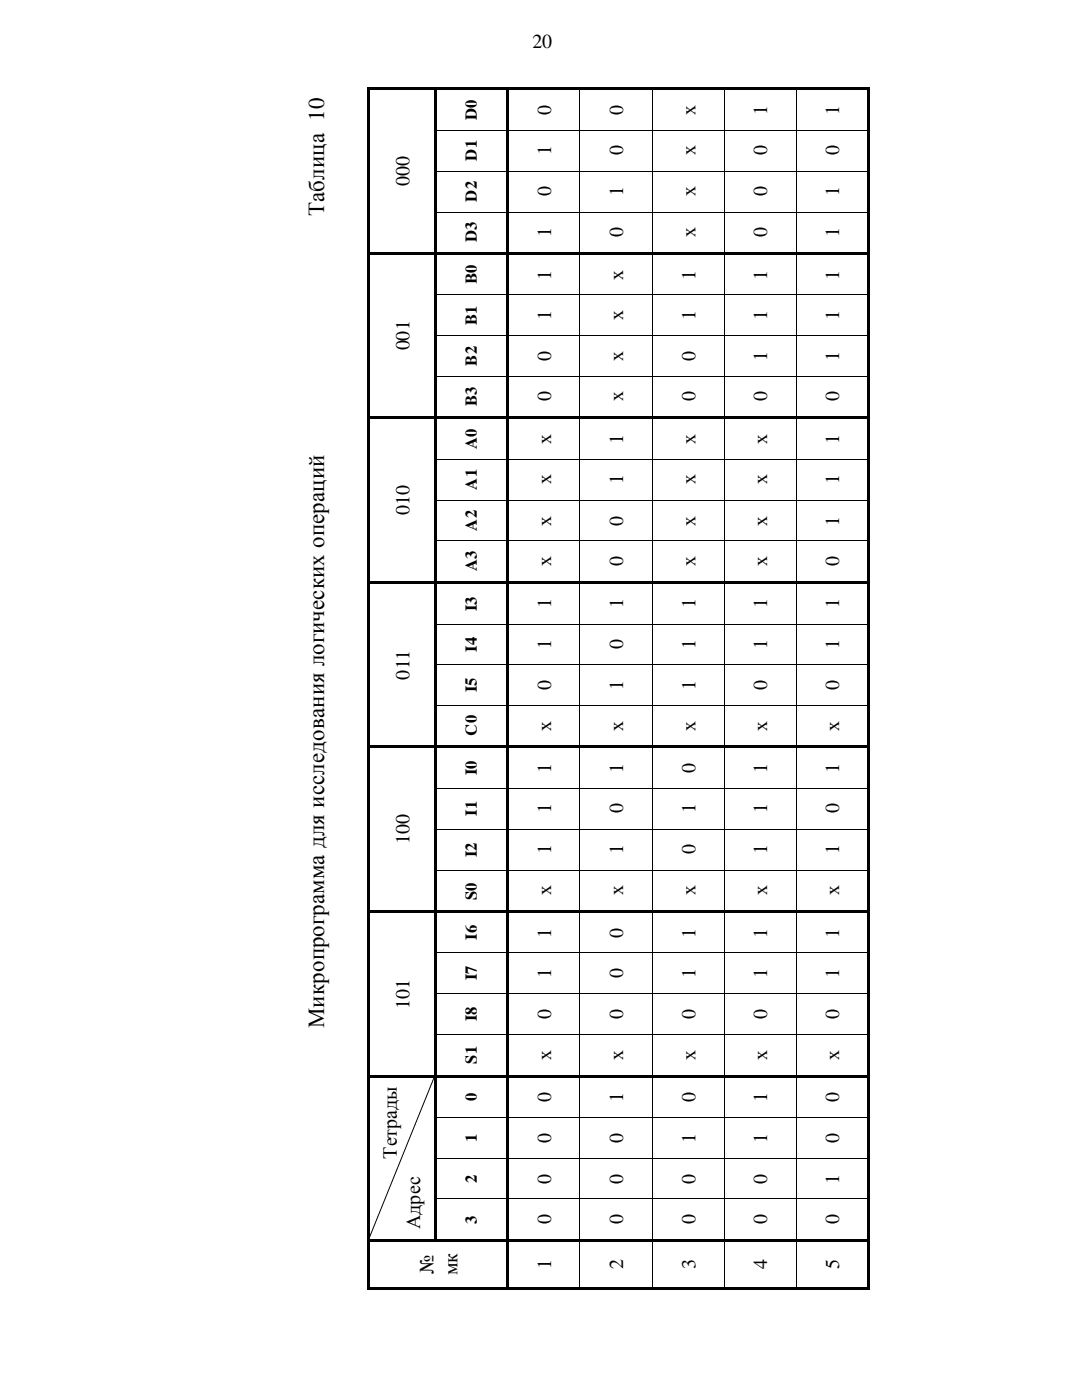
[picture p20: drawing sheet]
<svg xmlns="http://www.w3.org/2000/svg" width="216mm" height="279mm" viewBox="0 0 216 279" stroke-linecap="round" stroke-linejoin="round" font-family="sans-serif">
<defs><g id="words">
<g font-size="4.6">
<text x="64.7" y="43.1" transform="rotate(-90 64.7 43.1)">Таблица 10</text>
<text x="64.7" y="205.2" transform="rotate(-90 64.7 205.2)">Микропрограммадля исследования логических операций</text>
</g>
<g font-size="4">
<text x="106.3" y="9.7">20</text>
<text x="110" y="22.9" transform="rotate(-90 110 22.9)">0</text>
<text x="124.4" y="22.9" transform="rotate(-90 124.4 22.9)">0</text>
<text x="138.8" y="22.9" transform="rotate(-90 138.8 22.9)">х</text>
<text x="153.1" y="22.9" transform="rotate(-90 153.1 22.9)">1</text>
<text x="167.5" y="22.9" transform="rotate(-90 167.5 22.9)">1</text>
<text x="110" y="31" transform="rotate(-90 110 31)">1</text>
<text x="124.4" y="31" transform="rotate(-90 124.4 31)">0</text>
<text x="138.8" y="31" transform="rotate(-90 138.8 31)">х</text>
<text x="153.1" y="31" transform="rotate(-90 153.1 31)">0</text>
<text x="167.5" y="31" transform="rotate(-90 167.5 31)">0</text>
<text x="81.7" y="37.1" transform="rotate(-90 81.7 37.1)">000</text>
<text x="110" y="39.2" transform="rotate(-90 110 39.2)">0</text>
<text x="124.4" y="39.2" transform="rotate(-90 124.4 39.2)">1</text>
<text x="138.8" y="39.2" transform="rotate(-90 138.8 39.2)">х</text>
<text x="153.1" y="39.2" transform="rotate(-90 153.1 39.2)">0</text>
<text x="167.5" y="39.2" transform="rotate(-90 167.5 39.2)">1</text>
<text x="110" y="47.3" transform="rotate(-90 110 47.3)">1</text>
<text x="124.4" y="47.3" transform="rotate(-90 124.4 47.3)">0</text>
<text x="138.8" y="47.3" transform="rotate(-90 138.8 47.3)">х</text>
<text x="153.1" y="47.3" transform="rotate(-90 153.1 47.3)">0</text>
<text x="167.5" y="47.3" transform="rotate(-90 167.5 47.3)">1</text>
<text x="110" y="55.8" transform="rotate(-90 110 55.8)">1</text>
<text x="124.4" y="55.8" transform="rotate(-90 124.4 55.8)">х</text>
<text x="138.8" y="55.8" transform="rotate(-90 138.8 55.8)">1</text>
<text x="153.1" y="55.8" transform="rotate(-90 153.1 55.8)">1</text>
<text x="167.5" y="55.8" transform="rotate(-90 167.5 55.8)">1</text>
<text x="110" y="63.9" transform="rotate(-90 110 63.9)">1</text>
<text x="124.4" y="63.9" transform="rotate(-90 124.4 63.9)">х</text>
<text x="138.8" y="63.9" transform="rotate(-90 138.8 63.9)">1</text>
<text x="153.1" y="63.9" transform="rotate(-90 153.1 63.9)">1</text>
<text x="167.5" y="63.9" transform="rotate(-90 167.5 63.9)">1</text>
<text x="81.7" y="69.9" transform="rotate(-90 81.7 69.9)">001</text>
<text x="110" y="72.1" transform="rotate(-90 110 72.1)">0</text>
<text x="124.4" y="72.1" transform="rotate(-90 124.4 72.1)">х</text>
<text x="138.8" y="72.1" transform="rotate(-90 138.8 72.1)">0</text>
<text x="153.1" y="72.1" transform="rotate(-90 153.1 72.1)">1</text>
<text x="167.5" y="72.1" transform="rotate(-90 167.5 72.1)">1</text>
<text x="110" y="80.1" transform="rotate(-90 110 80.1)">0</text>
<text x="124.4" y="80.1" transform="rotate(-90 124.4 80.1)">х</text>
<text x="138.8" y="80.1" transform="rotate(-90 138.8 80.1)">0</text>
<text x="153.1" y="80.1" transform="rotate(-90 153.1 80.1)">0</text>
<text x="167.5" y="80.1" transform="rotate(-90 167.5 80.1)">0</text>
<text x="110" y="88.6" transform="rotate(-90 110 88.6)">х</text>
<text x="124.4" y="88.6" transform="rotate(-90 124.4 88.6)">1</text>
<text x="138.8" y="88.6" transform="rotate(-90 138.8 88.6)">х</text>
<text x="153.1" y="88.6" transform="rotate(-90 153.1 88.6)">х</text>
<text x="167.5" y="88.6" transform="rotate(-90 167.5 88.6)">1</text>
<text x="110" y="96.7" transform="rotate(-90 110 96.7)">х</text>
<text x="124.4" y="96.7" transform="rotate(-90 124.4 96.7)">1</text>
<text x="138.8" y="96.7" transform="rotate(-90 138.8 96.7)">х</text>
<text x="153.1" y="96.7" transform="rotate(-90 153.1 96.7)">х</text>
<text x="167.5" y="96.7" transform="rotate(-90 167.5 96.7)">1</text>
<text x="81.7" y="102.7" transform="rotate(-90 81.7 102.7)">010</text>
<text x="110" y="104.9" transform="rotate(-90 110 104.9)">х</text>
<text x="124.4" y="104.9" transform="rotate(-90 124.4 104.9)">0</text>
<text x="138.8" y="104.9" transform="rotate(-90 138.8 104.9)">х</text>
<text x="153.1" y="104.9" transform="rotate(-90 153.1 104.9)">х</text>
<text x="167.5" y="104.9" transform="rotate(-90 167.5 104.9)">1</text>
<text x="110" y="113" transform="rotate(-90 110 113)">х</text>
<text x="124.4" y="113" transform="rotate(-90 124.4 113)">0</text>
<text x="138.8" y="113" transform="rotate(-90 138.8 113)">х</text>
<text x="153.1" y="113" transform="rotate(-90 153.1 113)">х</text>
<text x="167.5" y="113" transform="rotate(-90 167.5 113)">0</text>
<text x="110" y="121.4" transform="rotate(-90 110 121.4)">1</text>
<text x="124.4" y="121.4" transform="rotate(-90 124.4 121.4)">1</text>
<text x="138.8" y="121.4" transform="rotate(-90 138.8 121.4)">1</text>
<text x="153.1" y="121.4" transform="rotate(-90 153.1 121.4)">1</text>
<text x="167.5" y="121.4" transform="rotate(-90 167.5 121.4)">1</text>
<text x="110" y="129.5" transform="rotate(-90 110 129.5)">1</text>
<text x="124.4" y="129.5" transform="rotate(-90 124.4 129.5)">0</text>
<text x="138.8" y="129.5" transform="rotate(-90 138.8 129.5)">1</text>
<text x="153.1" y="129.5" transform="rotate(-90 153.1 129.5)">1</text>
<text x="167.5" y="129.5" transform="rotate(-90 167.5 129.5)">1</text>
<text x="81.7" y="135.6" transform="rotate(-90 81.7 135.6)">011</text>
<text x="110" y="137.7" transform="rotate(-90 110 137.7)">0</text>
<text x="124.4" y="137.7" transform="rotate(-90 124.4 137.7)">1</text>
<text x="138.8" y="137.7" transform="rotate(-90 138.8 137.7)">1</text>
<text x="153.1" y="137.7" transform="rotate(-90 153.1 137.7)">0</text>
<text x="167.5" y="137.7" transform="rotate(-90 167.5 137.7)">0</text>
<text x="110" y="145.8" transform="rotate(-90 110 145.8)">х</text>
<text x="124.4" y="145.8" transform="rotate(-90 124.4 145.8)">х</text>
<text x="138.8" y="145.8" transform="rotate(-90 138.8 145.8)">х</text>
<text x="153.1" y="145.8" transform="rotate(-90 153.1 145.8)">х</text>
<text x="167.5" y="145.8" transform="rotate(-90 167.5 145.8)">х</text>
<text x="110" y="154.3" transform="rotate(-90 110 154.3)">1</text>
<text x="124.4" y="154.3" transform="rotate(-90 124.4 154.3)">1</text>
<text x="138.8" y="154.3" transform="rotate(-90 138.8 154.3)">0</text>
<text x="153.1" y="154.3" transform="rotate(-90 153.1 154.3)">1</text>
<text x="167.5" y="154.3" transform="rotate(-90 167.5 154.3)">1</text>
<text x="110" y="162.3" transform="rotate(-90 110 162.3)">1</text>
<text x="124.4" y="162.3" transform="rotate(-90 124.4 162.3)">0</text>
<text x="138.8" y="162.3" transform="rotate(-90 138.8 162.3)">1</text>
<text x="153.1" y="162.3" transform="rotate(-90 153.1 162.3)">1</text>
<text x="167.5" y="162.3" transform="rotate(-90 167.5 162.3)">0</text>
<text x="81.7" y="168.5" transform="rotate(-90 81.7 168.5)">100</text>
<text x="110" y="170.5" transform="rotate(-90 110 170.5)">1</text>
<text x="124.4" y="170.5" transform="rotate(-90 124.4 170.5)">1</text>
<text x="138.8" y="170.5" transform="rotate(-90 138.8 170.5)">0</text>
<text x="153.1" y="170.5" transform="rotate(-90 153.1 170.5)">1</text>
<text x="167.5" y="170.5" transform="rotate(-90 167.5 170.5)">1</text>
<text x="110" y="178.6" transform="rotate(-90 110 178.6)">х</text>
<text x="124.4" y="178.6" transform="rotate(-90 124.4 178.6)">х</text>
<text x="138.8" y="178.6" transform="rotate(-90 138.8 178.6)">х</text>
<text x="153.1" y="178.6" transform="rotate(-90 153.1 178.6)">х</text>
<text x="167.5" y="178.6" transform="rotate(-90 167.5 178.6)">х</text>
<text x="110" y="187.1" transform="rotate(-90 110 187.1)">1</text>
<text x="124.4" y="187.1" transform="rotate(-90 124.4 187.1)">0</text>
<text x="138.8" y="187.1" transform="rotate(-90 138.8 187.1)">1</text>
<text x="153.1" y="187.1" transform="rotate(-90 153.1 187.1)">1</text>
<text x="167.5" y="187.1" transform="rotate(-90 167.5 187.1)">1</text>
<text x="110" y="195.2" transform="rotate(-90 110 195.2)">1</text>
<text x="124.4" y="195.2" transform="rotate(-90 124.4 195.2)">0</text>
<text x="138.8" y="195.2" transform="rotate(-90 138.8 195.2)">1</text>
<text x="153.1" y="195.2" transform="rotate(-90 153.1 195.2)">1</text>
<text x="167.5" y="195.2" transform="rotate(-90 167.5 195.2)">1</text>
<text x="81.7" y="201.3" transform="rotate(-90 81.7 201.3)">101</text>
<text x="110" y="203.4" transform="rotate(-90 110 203.4)">0</text>
<text x="124.4" y="203.4" transform="rotate(-90 124.4 203.4)">0</text>
<text x="138.8" y="203.4" transform="rotate(-90 138.8 203.4)">0</text>
<text x="153.1" y="203.4" transform="rotate(-90 153.1 203.4)">0</text>
<text x="167.5" y="203.4" transform="rotate(-90 167.5 203.4)">0</text>
<text x="110" y="211.5" transform="rotate(-90 110 211.5)">х</text>
<text x="124.4" y="211.5" transform="rotate(-90 124.4 211.5)">х</text>
<text x="138.8" y="211.5" transform="rotate(-90 138.8 211.5)">х</text>
<text x="153.1" y="211.5" transform="rotate(-90 153.1 211.5)">х</text>
<text x="167.5" y="211.5" transform="rotate(-90 167.5 211.5)">х</text>
<text x="110" y="220" transform="rotate(-90 110 220)">0</text>
<text x="124.4" y="220" transform="rotate(-90 124.4 220)">1</text>
<text x="138.8" y="220" transform="rotate(-90 138.8 220)">0</text>
<text x="153.1" y="220" transform="rotate(-90 153.1 220)">1</text>
<text x="167.5" y="220" transform="rotate(-90 167.5 220)">0</text>
<text x="79.2" y="231.2" transform="rotate(-90 79.2 231.2)">Тетрады</text>
<text x="110" y="228.1" transform="rotate(-90 110 228.1)">0</text>
<text x="124.4" y="228.1" transform="rotate(-90 124.4 228.1)">0</text>
<text x="138.8" y="228.1" transform="rotate(-90 138.8 228.1)">1</text>
<text x="153.1" y="228.1" transform="rotate(-90 153.1 228.1)">1</text>
<text x="167.5" y="228.1" transform="rotate(-90 167.5 228.1)">0</text>
<text x="110" y="236.2" transform="rotate(-90 110 236.2)">0</text>
<text x="124.4" y="236.2" transform="rotate(-90 124.4 236.2)">0</text>
<text x="138.8" y="236.2" transform="rotate(-90 138.8 236.2)">0</text>
<text x="153.1" y="236.2" transform="rotate(-90 153.1 236.2)">0</text>
<text x="167.5" y="236.2" transform="rotate(-90 167.5 236.2)">1</text>
<text x="83.8" y="245.4" transform="rotate(-90 83.8 245.4)">Адрес</text>
<text x="110" y="244.3" transform="rotate(-90 110 244.3)">0</text>
<text x="124.4" y="244.3" transform="rotate(-90 124.4 244.3)">0</text>
<text x="138.8" y="244.3" transform="rotate(-90 138.8 244.3)">0</text>
<text x="153.1" y="244.3" transform="rotate(-90 153.1 244.3)">0</text>
<text x="167.5" y="244.3" transform="rotate(-90 167.5 244.3)">0</text>
<text x="86.5" y="254.2" transform="rotate(-90 86.5 254.2)">№</text>
<text x="91.3" y="254.5" transform="rotate(-90 91.3 254.5)">мк</text>
<text x="110" y="253.3" transform="rotate(-90 110 253.3)">1</text>
<text x="124.4" y="253.3" transform="rotate(-90 124.4 253.3)">2</text>
<text x="138.8" y="253.3" transform="rotate(-90 138.8 253.3)">3</text>
<text x="153.1" y="253.3" transform="rotate(-90 153.1 253.3)">4</text>
<text x="167.5" y="253.3" transform="rotate(-90 167.5 253.3)">5</text>
</g>
<g font-size="3.3">
<text x="95.2" y="24" transform="rotate(-90 95.2 24)">D0</text>
<text x="95.2" y="32.1" transform="rotate(-90 95.2 32.1)">D1</text>
<text x="95.2" y="40.2" transform="rotate(-90 95.2 40.2)">D2</text>
<text x="95.2" y="48.3" transform="rotate(-90 95.2 48.3)">D3</text>
<text x="95.2" y="56.7" transform="rotate(-90 95.2 56.7)">В0</text>
<text x="95.2" y="64.9" transform="rotate(-90 95.2 64.9)">B1</text>
<text x="95.2" y="73" transform="rotate(-90 95.2 73)">B2</text>
<text x="95.2" y="81.1" transform="rotate(-90 95.2 81.1)">B3</text>
<text x="95.2" y="89.6" transform="rotate(-90 95.2 89.6)">A0</text>
<text x="95.2" y="97.7" transform="rotate(-90 95.2 97.7)">A1</text>
<text x="95.2" y="105.9" transform="rotate(-90 95.2 105.9)">A2</text>
<text x="95.2" y="114" transform="rotate(-90 95.2 114)">A3</text>
<text x="95.2" y="121.9" transform="rotate(-90 95.2 121.9)">I3</text>
<text x="95.2" y="130" transform="rotate(-90 95.2 130)">I4</text>
<text x="95.2" y="138.2" transform="rotate(-90 95.2 138.2)">I5</text>
<text x="95.2" y="146.8" transform="rotate(-90 95.2 146.8)">C0</text>
<text x="95.2" y="154.7" transform="rotate(-90 95.2 154.7)">I0</text>
<text x="95.2" y="162.8" transform="rotate(-90 95.2 162.8)">I1</text>
<text x="95.2" y="171" transform="rotate(-90 95.2 171)">I2</text>
<text x="95.2" y="179.7" transform="rotate(-90 95.2 179.7)">S0</text>
<text x="95.2" y="187.5" transform="rotate(-90 95.2 187.5)">I6</text>
<text x="95.2" y="195.7" transform="rotate(-90 95.2 195.7)">I7</text>
<text x="95.2" y="203.8" transform="rotate(-90 95.2 203.8)">I8</text>
<text x="95.2" y="212.3" transform="rotate(-90 95.2 212.3)">S1</text>
<text x="95.2" y="219.8" transform="rotate(-90 95.2 219.8)">0</text>
<text x="95.2" y="227.9" transform="rotate(-90 95.2 227.9)">1</text>
<text x="95.2" y="236.1" transform="rotate(-90 95.2 236.1)">2</text>
<text x="95.2" y="244.2" transform="rotate(-90 95.2 244.2)">3</text>
</g>
</g></defs>
<g fill="#000">
<path d="M73.2 17.5h.5v.4h-.5zM86.6 17.5h.5v.4h-.5zM101 17.5h.5v.4h-.5zM115.7 17.5h.4v.4h-.4zM130 17.5h.5v.4h-.5zM144.4 17.5h.5v.4h-.5zM158.8 17.5h.5v.4h-.5zM173.1 17.5h.5v.4h-.5zM73.2 17.9h.5v8h-.5zM73.2 25.9h.5v.2h-.5zM73.2 26.1h.5v7.9h-.5zM73.2 34.1h.5v.2h-.5z"/>
<path d="M86.6 17.9h.5v8h-.5zM86.6 25.9h.5v.2h-.5zM86.6 26.1h.5v7.9h-.5zM86.6 34.1h.5v.2h-.5zM101 17.9h.5v8h-.5zM101 25.9h.5v.2h-.5zM101 26.1h.5v7.9h-.5zM101 34.1h.5v.2h-.5zM115.7 25.9v.2zM115.7 34.1v.2zM130 25.9h.2v.2h-.2zM130 34.1h.2v.2h-.2z"/>
<path d="M144.4 25.9h.2v.2h-.2zM144.4 34.1h.2v.2h-.2zM158.8 25.9h.2v.2h-.2zM158.8 34.1h.2v.2h-.2zM173.1 17.9h.5v8h-.5zM173.1 25.9h.5v.2h-.5zM173.1 26.1h.5v7.9h-.5zM173.1 34.1h.5v.2h-.5zM73.2 34.3h.5v7.9h-.5zM73.2 42.2h.5v.2h-.5zM73.2 42.4h.5v8h-.5zM73.2 50.4h.5v.4h-.5z"/>
<path d="M73.2 50.8h.5v8h-.5zM73.2 58.8h.5v.1h-.5zM86.6 34.3h.5v7.9h-.5zM86.6 42.2h.5v.2h-.5zM86.6 42.4h.5v8h-.5zM86.6 50.4h.5v.4h-.5zM86.6 50.8h.5v8h-.5zM86.6 58.8h.5v.1h-.5zM101 34.3h.5v7.9h-.5zM101 42.2h.5v.2h-.5zM101 42.4h.5v8h-.5zM101 50.4h.5v.4h-.5z"/>
<path d="M101 50.8h.5v8h-.5zM101 58.8h.5v.1h-.5zM115.7 42.2v.2zM115.7 50.4h.4v.4h-.4zM115.7 58.8v.1zM130 42.2h.2v.2h-.2zM130 50.4h.5v.4h-.5zM130 58.8h.2v.1h-.2zM144.4 42.2h.2v.2h-.2zM144.4 50.4h.5v.4h-.5zM144.4 58.8h.2v.1h-.2zM158.8 42.2h.2v.2h-.2z"/>
<path d="M158.8 50.4h.5v.4h-.5zM158.8 58.8h.2v.1h-.2zM173.1 34.3h.5v7.9h-.5zM173.1 42.2h.5v.2h-.5zM173.1 42.4h.5v8h-.5zM173.1 50.4h.5v.4h-.5zM173.1 50.8h.5v8h-.5zM173.1 58.8h.5v.1h-.5zM73.2 58.9h.5v8h-.5zM73.2 66.9h.5v.2h-.5zM73.2 67.1h.5v7.9h-.5zM73.2 75h.5v.2h-.5z"/>
<path d="M86.6 58.9h.5v8h-.5zM86.6 66.9h.5v.2h-.5zM86.6 67.1h.5v7.9h-.5zM86.6 75h.5v.2h-.5zM101 58.9h.5v8h-.5zM101 66.9h.5v.2h-.5zM101 67.1h.5v7.9h-.5zM101 75h.5v.2h-.5zM115.7 66.9v.2zM115.7 75v.2zM130 66.9h.2v.2h-.2zM130 75h.2v.2h-.2z"/>
<path d="M144.4 66.9h.2v.2h-.2zM144.4 75h.2v.2h-.2zM158.8 66.9h.2v.2h-.2zM158.8 75h.2v.2h-.2zM173.1 58.9h.5v8h-.5zM173.1 66.9h.5v.2h-.5zM173.1 67.1h.5v7.9h-.5zM173.1 75h.5v.2h-.5zM73.2 75.2h.5v7.9h-.5zM73.2 83.1h.5v.6h-.5zM73.2 83.7h.5v7.9h-.5zM73.2 91.6h.5v.2h-.5z"/>
<path d="M73.2 91.8h.5v7.9h-.5zM73.2 99.8l.5 .1zM73.7 83.1h12.9v.6h-12.9zM86.6 75.2h.5v7.9h-.5zM86.6 83.1h.5v.6h-.5zM86.6 83.7h.5v7.9h-.5zM86.6 91.6h.5v.2h-.5zM86.6 91.8h.5v7.9h-.5zM86.6 99.8l.5 .1zM87.1 83.1h13.9v.6h-13.9zM101 75.2h.5v7.9h-.5zM101 83.1h.5v.6h-.5z"/>
<path d="M101 83.7h.5v7.9h-.5zM101 91.6h.5v.2h-.5zM101 91.8h.5v7.9h-.5zM101 99.8l.5 .1zM101.5 83.1h14.2v.6h-14.2zM115.7 83.1h.4v.6h-.4zM115.7 91.6v.2zM115.7 99.8v.1zM116.1 83.1h13.9v.6h-13.9zM130 83.1h.5v.6h-.5zM130 91.6h.2v.2h-.2zM130 99.8l.2 .1z"/>
<path d="M130.5 83.1h13.9v.6h-13.9zM144.4 83.1h.5v.6h-.5zM144.4 91.6h.2v.2h-.2zM144.4 99.8l.2 .1zM144.9 83.1h13.9v.6h-13.9zM158.8 83.1h.5v.6h-.5zM158.8 91.6h.2v.2h-.2zM158.8 99.8l.2 .1zM159.3 83.1h13.8v.6h-13.8zM173.1 75.2h.5v7.9h-.5zM173.1 83.1h.5v.6h-.5zM173.1 83.7h.5v7.9h-.5z"/>
<path d="M173.1 91.6h.5v.2h-.5zM173.1 91.8h.5v7.9h-.5zM173.1 99.8l.5 .1zM73.2 99.9h.5v8h-.5zM73.2 107.9h.5v.1h-.5zM73.2 108h.5v8h-.5zM73.2 116h.5v.5h-.5zM73.7 116h12.9v.5h-12.9zM86.6 99.9h.5v8h-.5zM86.6 107.9h.5v.1h-.5zM86.6 108h.5v8h-.5zM86.6 116h.5v.5h-.5z"/>
<path d="M87.1 116h13.9v.5h-13.9zM101 99.9h.5v8h-.5zM101 107.9h.5v.1h-.5zM101 108h.5v8h-.5zM101 116h.5v.5h-.5zM101.5 116h14.2v.5h-14.2zM115.7 107.9v.1zM115.7 116h.4v.5h-.4zM116.1 116h13.9v.5h-13.9zM130 107.9h.2v.1h-.2zM130 116h.5v.5h-.5zM130.5 116h13.9v.5h-13.9z"/>
<path d="M144.4 107.9h.2v.1h-.2zM144.4 116h.5v.5h-.5zM144.9 116h13.9v.5h-13.9zM158.8 107.9h.2v.1h-.2zM158.8 116h.5v.5h-.5zM159.3 116h13.8v.5h-13.8zM173.1 99.9h.5v8h-.5zM173.1 107.9h.5v.1h-.5zM173.1 108h.5v8h-.5zM173.1 116h.5v.5h-.5zM73.2 116.5h.5v8h-.5zM73.2 124.5h.5v.1h-.5z"/>
<path d="M73.2 124.6h.5v8h-.5zM73.2 132.6h.5v.2h-.5zM86.6 116.5h.5v8h-.5zM86.6 124.5h.5v.1h-.5zM86.6 124.6h.5v8h-.5zM86.6 132.6h.5v.2h-.5zM101 116.5h.5v8h-.5zM101 124.5h.5v.1h-.5zM101 124.6h.5v8h-.5zM101 132.6h.5v.2h-.5zM115.7 124.5v.1zM115.7 132.6v.2z"/>
<path d="M130 124.5h.2v.1h-.2zM130 132.6h.2v.2h-.2zM144.4 124.5h.2v.1h-.2zM144.4 132.6h.2v.2h-.2zM158.8 124.5h.2v.1h-.2zM158.8 132.6h.2v.2h-.2zM173.1 116.5h.5v8h-.5zM173.1 124.5h.5v.1h-.5zM173.1 124.6h.5v8h-.5zM173.1 132.6h.5v.2h-.5zM73.2 132.8h.5v7.9h-.5zM73.2 140.7h.5v.2h-.5z"/>
<path d="M73.2 140.9h.5v7.9h-.5zM73.2 148.8h.5v.5h-.5zM73.2 149.3h.5v7.9h-.5zM73.2 157.2h.5v.2h-.5zM86.6 132.8h.5v7.9h-.5zM86.6 140.7h.5v.2h-.5zM86.6 140.9h.5v7.9h-.5zM86.6 148.8h.5v.5h-.5zM86.6 149.3h.5v7.9h-.5zM86.6 157.2h.5v.2h-.5zM101 132.8h.5v7.9h-.5zM101 140.7h.5v.2h-.5z"/>
<path d="M101 140.9h.5v7.9h-.5zM101 148.8h.5v.5h-.5zM101 149.3h.5v7.9h-.5zM101 157.2h.5v.2h-.5zM115.7 140.7v.2zM115.7 148.8h.4v.5h-.4zM115.7 157.2v.2zM130 140.7h.2v.2h-.2zM130 148.8h.5v.5h-.5zM130 157.2h.2v.2h-.2zM144.4 140.7h.2v.2h-.2zM144.4 148.8h.5v.5h-.5z"/>
<path d="M144.4 157.2h.2v.2h-.2zM158.8 140.7h.2v.2h-.2zM158.8 148.8h.5v.5h-.5zM158.8 157.2h.2v.2h-.2zM173.1 132.8h.5v7.9h-.5zM173.1 140.7h.5v.2h-.5zM173.1 140.9h.5v7.9h-.5zM173.1 148.8h.5v.5h-.5zM173.1 149.3h.5v7.9h-.5zM173.1 157.2h.5v.2h-.5zM73.2 157.4h.5v8h-.5zM73.2 165.4h.5v.2h-.5z"/>
<path d="M73.2 165.6h.5v8h-.5zM73.2 173.6h.5v.1h-.5zM86.6 157.4h.5v8h-.5zM86.6 165.4h.5v.2h-.5zM86.6 165.6h.5v8h-.5zM86.6 173.6h.5v.1h-.5zM101 157.4h.5v8h-.5zM101 165.4h.5v.2h-.5zM101 165.6h.5v8h-.5zM101 173.6h.5v.1h-.5zM115.7 165.4v.2zM115.7 173.6v.1z"/>
<path d="M130 165.4h.2v.2h-.2zM130 173.6h.2v.1h-.2zM144.4 165.4h.2v.2h-.2zM144.4 173.6h.2v.1h-.2zM158.8 165.4h.2v.2h-.2zM158.8 173.6h.2v.1h-.2zM173.1 157.4h.5v8h-.5zM173.1 165.4h.5v.2h-.5zM173.1 165.6h.5v8h-.5zM173.1 173.6h.5v.1h-.5zM73.2 173.7h.5v8h-.5zM73.2 181.7h.5v.4h-.5z"/>
<path d="M73.2 182.1h.5v8h-.5zM73.2 190.1h.5v.1h-.5zM73.2 190.2h.5v8h-.5zM73.2 198.2h.5v.2h-.5zM86.6 173.7h.5v8h-.5zM86.6 181.7h.5v.4h-.5zM86.6 182.1h.5v8h-.5zM86.6 190.1h.5v.1h-.5zM86.6 190.2h.5v8h-.5zM86.6 198.2h.5v.2h-.5zM101 173.7h.5v8h-.5zM101 181.7h.5v.4h-.5z"/>
<path d="M101 182.1h.5v8h-.5zM101 190.1h.5v.1h-.5zM101 190.2h.5v8h-.5zM101 198.2h.5v.2h-.5zM115.7 181.7h.4v.4h-.4zM115.7 190.1v.1zM115.7 198.2v.2zM130 181.7h.5v.4h-.5zM130 190.1h.2v.1h-.2zM130 198.2h.2v.2h-.2zM144.4 181.7h.5v.4h-.5zM144.4 190.1h.2v.1h-.2z"/>
<path d="M144.4 198.2h.2v.2h-.2zM158.8 181.7h.5v.4h-.5zM158.8 190.1h.2v.1h-.2zM158.8 198.2h.2v.2h-.2zM173.1 173.7h.5v8h-.5zM173.1 181.7h.5v.4h-.5zM173.1 182.1h.5v8h-.5zM173.1 190.1h.5v.1h-.5zM173.1 190.2h.5v8h-.5zM173.1 198.2h.5v.2h-.5zM73.2 198.4h.5v7.9h-.5zM73.2 206.4h.5v.2h-.5z"/>
<path d="M73.2 206.6h.5v7.9h-.5zM73.2 214.5h.5v.6h-.5zM73.7 214.5h12.9v.6h-12.9zM86.6 198.4h.5v7.9h-.5zM86.6 206.4h.5v.2h-.5zM86.6 206.6h.5v7.9h-.5zM86.6 214.5h.5v.6h-.5zM87.1 214.5h13.9v.6h-13.9zM101 198.4h.5v7.9h-.5zM101 206.4h.5v.2h-.5zM101 206.6h.5v7.9h-.5zM101 214.5h.5v.6h-.5z"/>
<path d="M101.5 214.5h14.2v.6h-14.2zM115.7 206.4v.2zM115.7 214.5h.4v.6h-.4zM116.1 214.5h13.9v.6h-13.9zM130 206.4h.2v.2h-.2zM130 214.5h.5v.6h-.5zM130.5 214.5h13.9v.6h-13.9zM144.4 206.4h.2v.2h-.2zM144.4 214.5h.5v.6h-.5zM144.9 214.5h13.9v.6h-13.9zM158.8 206.4h.2v.2h-.2zM158.8 214.5h.5v.6h-.5z"/>
<path d="M159.3 214.5h13.8v.6h-13.8zM173.1 198.4h.5v7.9h-.5zM173.1 206.4h.5v.2h-.5zM173.1 206.6h.5v7.9h-.5zM173.1 214.5h.5v.6h-.5zM73.2 215.1h.5v7.9h-.5zM73.2 223h.5v.2h-.5zM73.2 223.2h.5v7.9h-.5zM73.2 231.1l.5 .1zM73.2 231.2h.5v8h-.5zM73.2 239.2h.5v.2h-.5zM86.6 215.1h.5v7.9h-.5z"/>
<path d="M86.6 223h.5v.2h-.5zM86.6 223.2h.5v7.9h-.5zM86.6 231.1l.5 .1zM86.6 231.2h.5v8h-.5zM86.6 239.2h.5v.2h-.5zM101 215.1h.5v7.9h-.5zM101 223h.5v.2h-.5zM101 223.2h.5v7.9h-.5zM101 231.1l.5 .1zM101 231.2h.5v8h-.5zM101 239.2h.5v.2h-.5zM115.7 223v.2z"/>
<path d="M115.7 231.1v.1zM115.7 239.2v.2zM130 223h.2v.2h-.2zM130 231.1l.2 .1zM130 239.2h.2v.2h-.2zM144.4 223h.2v.2h-.2zM144.4 231.1l.2 .1zM144.4 239.2h.2v.2h-.2zM158.8 223h.2v.2h-.2zM158.8 231.1l.2 .1zM158.8 239.2h.2v.2h-.2zM173.1 215.1h.5v7.9h-.5z"/>
<path d="M173.1 223h.5v.2h-.5zM173.1 223.2h.5v7.9h-.5zM173.1 231.1l.5 .1zM173.1 231.2h.5v8h-.5zM173.1 239.2h.5v.2h-.5zM73.2 239.4h.5v7.9h-.5zM73.2 247.4h.5v.5h-.5zM73.2 247.9h.5v9h-.5zM73.2 256.9h.5v.5h-.5zM73.7 247.4h12.9v.5h-12.9zM73.7 256.9h27.3v.5h-27.3zM86.6 239.4h.5v7.9h-.5z"/>
<path d="M86.6 247.4h.5v.5h-.5zM87.1 247.4h13.9v.5h-13.9zM101 239.4h.5v7.9h-.5zM101 247.4h.5v.5h-.5zM101 247.9h.5v9h-.5zM101 256.9h.5v.5h-.5zM101.5 247.4h14.2v.5h-14.2zM101.5 256.9h14.2v.5h-14.2zM115.7 247.4h.4v.5h-.4zM115.7 256.9h.4v.5h-.4zM116.1 247.4h13.9v.5h-13.9zM116.1 256.9h13.9v.5h-13.9z"/>
<path d="M130 247.4h.5v.5h-.5zM130 256.9h.5v.5h-.5zM130.5 247.4h13.9v.5h-13.9zM130.5 256.9h13.9v.5h-13.9zM144.4 247.4h.5v.5h-.5zM144.4 256.9h.5v.5h-.5zM144.9 247.4h13.9v.5h-13.9zM144.9 256.9h13.9v.5h-13.9zM158.8 247.4h.5v.5h-.5zM158.8 256.9h.5v.5h-.5zM159.3 247.4h13.8v.5h-13.8zM159.3 256.9h13.8v.5h-13.8z"/>
<path d="M173.1 239.4h.5v7.9h-.5zM173.1 247.4h.5v.5h-.5zM173.1 247.9h.5v9h-.5zM173.1 256.9h.5v.5h-.5z"/>
</g>
<g fill="none" stroke="#000" stroke-width=".42">
<path d="M73.7 17.7h12.9M87.1 17.7h13.9M101.5 17.7h14.2M116.1 17.7h13.9M130.5 17.7h13.9M144.9 17.7h13.9M159.3 17.7h13.8M73.7 50.6h12.9M87.1 50.6h13.9M101.5 50.6h14.2M116.1 50.6h13.9M130.5 50.6h13.9"/>
<path d="M144.9 50.6h13.9M159.3 50.6h13.8M73.7 149.1h12.9M87.1 149.1h13.9M101.5 149.1h14.2M116.1 149.1h13.9M130.5 149.1h13.9M144.9 149.1h13.9M159.3 149.1h13.8M73.7 181.9h12.9M87.1 181.9h13.9M101.5 181.9h14.2"/>
<path d="M116.1 181.9h13.9M130.5 181.9h13.9M144.9 181.9h13.9M159.3 181.9h13.8"/>
</g>
<g fill="none" stroke="#000" stroke-width=".2">
<path d="M115.7 17.9v8M130.1 17.9v8M144.5 17.9v8M158.9 17.9v8M87.1 26h13.9M87.1 34.2h13.9M101.5 26h14.2M101.5 34.2h14.2M115.7 26.1v7.9M115.7 34.3v7.9M115.7 26h14.3M115.7 34.2h14.3"/>
<path d="M130.1 26.1v7.9M130.1 34.3v7.9M130.2 26h14.2M130.2 34.2h14.2M144.5 26.1v7.9M144.5 34.3v7.9M144.6 26h14.2M144.6 34.2h14.2M158.9 26.1v7.9M158.9 34.3v7.9M159 26h14.1M159 34.2h14.1"/>
<path d="M87.1 42.3h13.9M87.1 58.8h13.9M101.5 42.3h14.2M101.5 58.8h14.2M115.7 42.4v8M115.7 50.8v8M115.7 58.9v8M115.7 42.3h14.3M115.7 58.8h14.3M130.1 42.4v8M130.1 50.8v8M130.1 58.9v8"/>
<path d="M130.2 42.3h14.2M130.2 58.8h14.2M144.5 42.4v8M144.5 50.8v8M144.5 58.9v8M144.6 42.3h14.2M144.6 58.8h14.2M158.9 42.4v8M158.9 50.8v8M158.9 58.9v8M159 42.3h14.1M159 58.8h14.1"/>
<path d="M87.1 67h13.9M87.1 75.1h13.9M101.5 67h14.2M101.5 75.1h14.2M115.7 67.1v7.9M115.7 75.2v7.9M115.7 67h14.3M115.7 75.1h14.3M130.1 67.1v7.9M130.1 75.2v7.9M130.2 67h14.2M130.2 75.1h14.2"/>
<path d="M144.5 67.1v7.9M144.5 75.2v7.9M144.6 67h14.2M144.6 75.1h14.2M158.9 67.1v7.9M158.9 75.2v7.9M159 67h14.1M159 75.1h14.1M87.1 91.7h13.9M87.1 99.9h13.9M101.5 91.7h14.2M101.5 99.9h14.2"/>
<path d="M115.7 83.7v7.9M115.7 91.8v7.9M115.7 99.9v8M115.7 91.7h14.3M115.7 99.9h14.3M130.1 83.7v7.9M130.1 91.8v7.9M130.1 99.9v8M130.2 91.7h14.2M130.2 99.9h14.2M144.5 83.7v7.9M144.5 91.8v7.9"/>
<path d="M144.5 99.9v8M144.6 91.7h14.2M144.6 99.9h14.2M158.9 83.7v7.9M158.9 91.8v7.9M158.9 99.9v8M159 91.7h14.1M159 99.9h14.1M87.1 107.9h13.9M101.5 107.9h14.2M115.7 108v8M115.7 116.5v8"/>
<path d="M115.7 107.9h14.3M130.1 108v8M130.1 116.5v8M130.2 107.9h14.2M144.5 108v8M144.5 116.5v8M144.6 107.9h14.2M158.9 108v8M158.9 116.5v8M159 107.9h14.1M87.1 124.5h13.9M87.1 132.7h13.9"/>
<path d="M101.5 124.5h14.2M101.5 132.7h14.2M115.7 124.6v8M115.7 132.8v7.9M115.7 124.5h14.3M115.7 132.7h14.3M130.1 124.6v8M130.1 132.8v7.9M130.2 124.5h14.2M130.2 132.7h14.2M144.5 124.6v8M144.5 132.8v7.9"/>
<path d="M144.6 124.5h14.2M144.6 132.7h14.2M158.9 124.6v8M158.9 132.8v7.9M159 124.5h14.1M159 132.7h14.1M87.1 140.8h13.9M87.1 157.3h13.9M101.5 140.8h14.2M101.5 157.3h14.2M115.7 140.9v7.9M115.7 149.3v7.9"/>
<path d="M115.7 157.4v8M115.7 140.8h14.3M115.7 157.3h14.3M130.1 140.9v7.9M130.1 149.3v7.9M130.1 157.4v8M130.2 140.8h14.2M130.2 157.3h14.2M144.5 140.9v7.9M144.5 149.3v7.9M144.5 157.4v8M144.6 140.8h14.2"/>
<path d="M144.6 157.3h14.2M158.9 140.9v7.9M158.9 149.3v7.9M158.9 157.4v8M159 140.8h14.1M159 157.3h14.1M87.1 165.5h13.9M87.1 173.7h13.9M101.5 165.5h14.2M101.5 173.7h14.2M115.7 165.6v8M115.7 173.7v8"/>
<path d="M115.7 165.5h14.3M115.7 173.7h14.3M130.1 165.6v8M130.1 173.7v8M130.2 165.5h14.2M130.2 173.7h14.2M144.5 165.6v8M144.5 173.7v8M144.6 165.5h14.2M144.6 173.7h14.2M158.9 165.6v8M158.9 173.7v8"/>
<path d="M159 165.5h14.1M159 173.7h14.1M87.1 190.2h13.9M87.1 198.3h13.9M101.5 190.2h14.2M101.5 198.3h14.2M115.7 182.1v8M115.7 190.2v8M115.7 198.4v7.9M115.7 190.2h14.3M115.7 198.3h14.3M130.1 182.1v8"/>
<path d="M130.1 190.2v8M130.1 198.4v7.9M130.2 190.2h14.2M130.2 198.3h14.2M144.5 182.1v8M144.5 190.2v8M144.5 198.4v7.9M144.6 190.2h14.2M144.6 198.3h14.2M158.9 182.1v8M158.9 190.2v8M158.9 198.4v7.9"/>
<path d="M159 190.2h14.1M159 198.3h14.1M86.6 215.1l-12.9 31.8M87.1 206.5h13.9M101.5 206.5h14.2M115.7 206.6v7.9M115.7 215.1v7.9M115.7 206.5h14.3M130.1 206.6v7.9M130.1 215.1v7.9M130.2 206.5h14.2M144.5 206.6v7.9"/>
<path d="M144.5 215.1v7.9M144.6 206.5h14.2M158.9 206.6v7.9M158.9 215.1v7.9M159 206.5h14.1M87.1 223.1h13.9M87.1 231.2h13.9M87.1 239.3h13.9M101.5 223.1h14.2M101.5 231.2h14.2M101.5 239.3h14.2M115.7 223.2v7.9"/>
<path d="M115.7 231.2v8M115.7 239.4v7.9M115.7 223.1h14.3M115.7 231.2h14.3M115.7 239.3h14.3M130.1 223.2v7.9M130.1 231.2v8M130.1 239.4v7.9M130.2 223.1h14.2M130.2 231.2h14.2M130.2 239.3h14.2M144.5 223.2v7.9"/>
<path d="M144.5 231.2v8M144.5 239.4v7.9M144.6 223.1h14.2M144.6 231.2h14.2M144.6 239.3h14.2M158.9 223.2v7.9M158.9 231.2v8M158.9 239.4v7.9M159 223.1h14.1M159 231.2h14.1M159 239.3h14.1M115.7 247.9v9"/>
<path d="M130.1 247.9v9M144.5 247.9v9M158.9 247.9v9"/>
</g>
<path d="M57.7 18.1h10.1v238.7h-10.1z" fill="#fff"/>
<use href="#words"/>
</svg>
